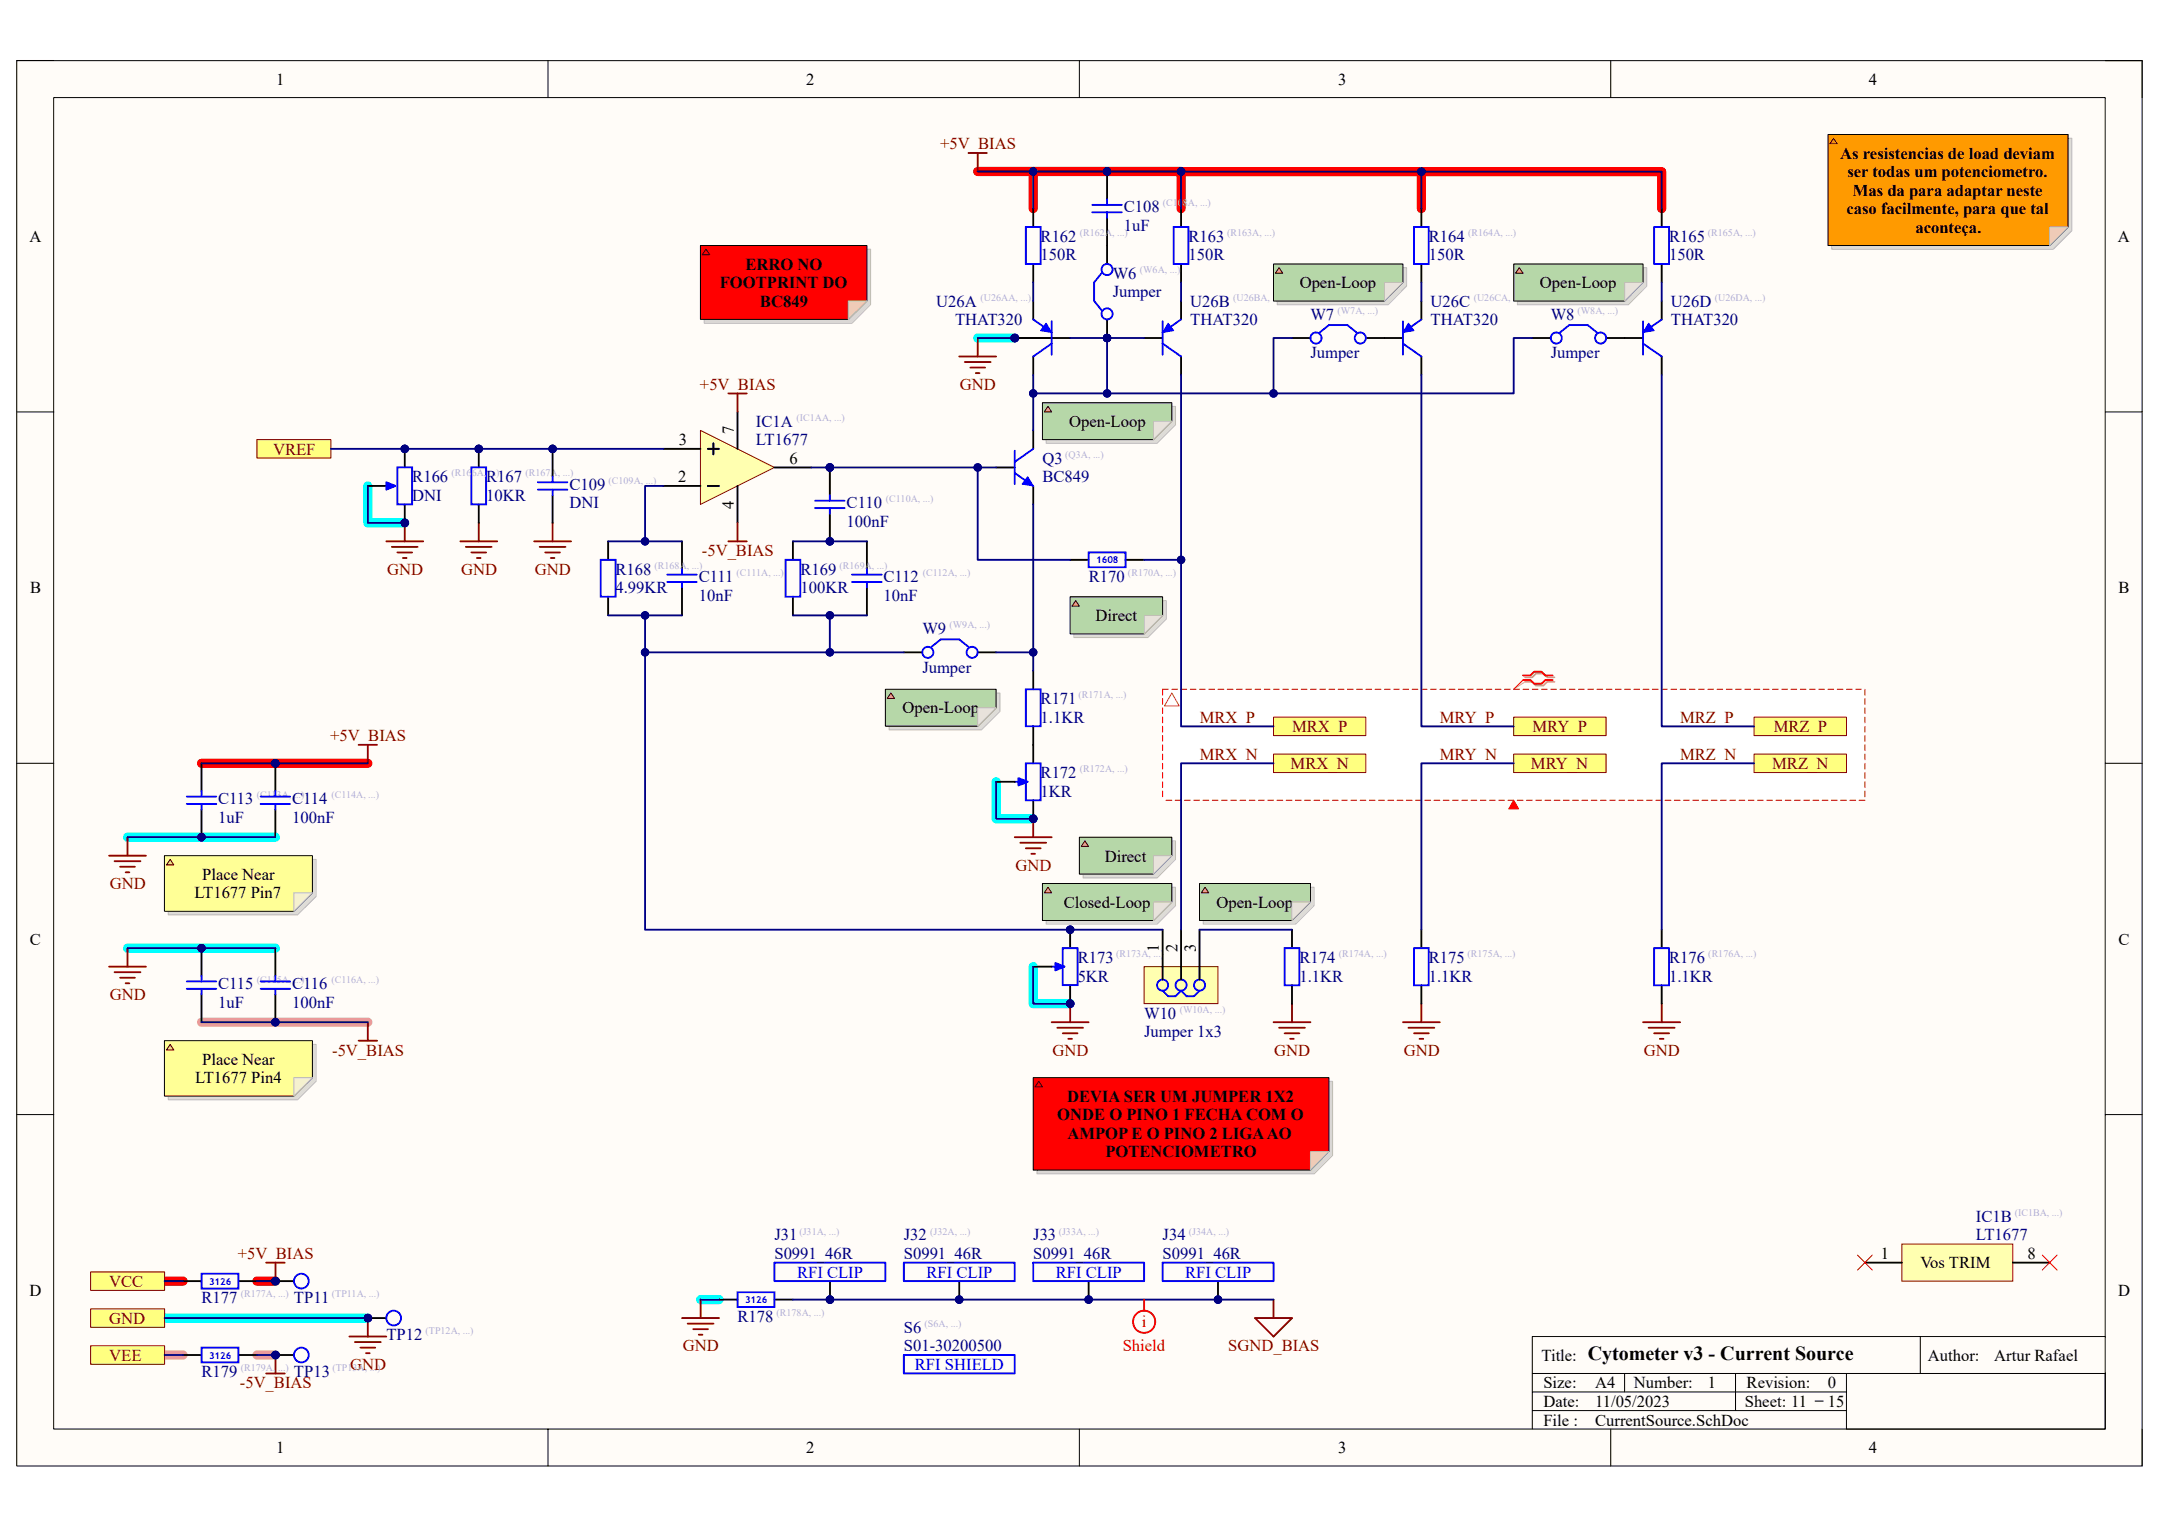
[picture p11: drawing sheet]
<svg xmlns="http://www.w3.org/2000/svg" width="297mm" height="210mm" viewBox="0 0 297 210" stroke-linecap="round" stroke-linejoin="round" font-family="sans-serif">
<defs><g id="words">
<text font-size="2.8" x="218.4" y="187">Cytometer v3 - Current Source</text>
<g font-size="2.3">
<text x="38" y="11.7">1</text>
<text x="110.9" y="11.7">2</text>
<text x="184.1" y="11.7">3</text>
<text x="257.1" y="11.7">4</text>
<text x="253.2" y="21.8">As resistencias de load deviam</text>
<text x="254" y="29.5">caso facilmente, para que tal</text>
<text x="254.2" y="24.4">ser todas um potenciometro.</text>
<text x="254.9" y="26.9">Mas da para adaptar neste</text>
<text x="4" y="33.3">A</text>
<text x="263.5" y="32">aconteça.</text>
<text x="291.4" y="33.3">A</text>
<text x="99" y="39.6">FOOTPRINT DO</text>
<text x="102.5" y="37.1">ERRO NO</text>
<text x="178.8" y="39.6">Open-Loop</text>
<text x="211.9" y="39.6">Open-Loop</text>
<text x="104.6" y="42.2">BC849</text>
<text x="101" y="59.7" transform="rotate(-90 101 59.7)">7</text>
<text x="147.1" y="58.7">Open-Loop</text>
<text x="93.4" y="61.3">3</text>
<text x="108.6" y="63.8">6</text>
<text x="93.3" y="66.3">2</text>
<text x="101" y="69.9" transform="rotate(-90 101 69.9)">4</text>
<text x="4.1" y="81.6">B</text>
<text x="291.5" y="81.6">B</text>
<text x="150.7" y="85.4">Direct</text>
<text x="124.2" y="98.1">Open-Loop</text>
<text x="152" y="118.5">Direct</text>
<text x="26.8" y="123.5">LT1677 Pin7</text>
<text x="27.8" y="121">Place Near</text>
<text x="146.4" y="124.8">Closed-Loop</text>
<text x="167.4" y="124.8">Open-Loop</text>
<text x="4.1" y="129.9">C</text>
<text x="159.4" y="130.9" transform="rotate(-90 159.4 130.9)">1</text>
<text x="162" y="130.9" transform="rotate(-90 162 130.9)">2</text>
<text x="164.5" y="130.9" transform="rotate(-90 164.5 130.9)">3</text>
<text x="291.5" y="129.9">C</text>
<text x="26.8" y="149">LT1677 Pin4</text>
<text x="27.8" y="146.4">Place Near</text>
<text x="145.5" y="154.1">ONDE O PINO 1 FECHA COM O</text>
<text x="146.8" y="151.5">DEVIA SER UM JUMPER 1X2</text>
<text x="146.9" y="156.6">AMPOP E O PINO 2 LIGA AO</text>
<text x="152.1" y="159.2">POTENCIOMETRO</text>
<text x="258.8" y="173.1">1</text>
<text x="279" y="173.1">8</text>
<text x="4.1" y="178.2">D</text>
<text x="264.2" y="174.4">Vos TRIM</text>
<text x="291.4" y="178.2">D</text>
<text x="212.1" y="187.1">Title:</text>
<text x="212.3" y="190.9">Size:</text>
<text x="219.5" y="190.9">A4</text>
<text x="224.8" y="190.9">Number:</text>
<text x="235" y="190.9">1</text>
<text x="240.3" y="190.9">Revision:</text>
<text x="251.5" y="190.9">0</text>
<text x="265.2" y="187.1">Author:</text>
<text x="274.4" y="187.1">Artur Rafael</text>
<text x="212.3" y="196">File :</text>
<text x="212.3" y="193.5">Date:</text>
<text x="219.5" y="193.5">11/05/2023</text>
<text x="219.5" y="196">CurrentSource.SchDoc</text>
<text x="240" y="193.5">Sheet: 11</text>
<text x="249.7" y="192.2">_</text>
<text x="251.5" y="193.5">15</text>
<text x="38" y="199.8">1</text>
<text x="110.9" y="199.8">2</text>
<text x="184.1" y="199.8">3</text>
<text x="257.1" y="199.8">4</text>
</g>
<g font-size="2.3" fill="#800000">
<text x="129.3" y="20.6">+5V_BIAS</text>
<text x="96.3" y="53.6">+5V_BIAS</text>
<text x="132.1" y="53.6">GND</text>
<text x="37.6" y="62.5">VREF</text>
<text x="96.6" y="76.5">-5V_BIAS</text>
<text x="53.3" y="79">GND</text>
<text x="63.4" y="79">GND</text>
<text x="73.6" y="79">GND</text>
<text x="45.4" y="101.9">+5V_BIAS</text>
<text x="165.1" y="99.4">MRX_P</text>
<text x="177.8" y="100.7">MRX_P</text>
<text x="198.1" y="99.4">MRY_P</text>
<text x="210.8" y="100.7">MRY_P</text>
<text x="231.2" y="99.4">MRZ_P</text>
<text x="244" y="100.7">MRZ_P</text>
<text x="165.1" y="104.5">MRX_N</text>
<text x="177.6" y="105.7">MRX_N</text>
<text x="198.1" y="104.5">MRY_N</text>
<text x="210.6" y="105.7">MRY_N</text>
<text x="231.2" y="104.5">MRZ_N</text>
<text x="243.8" y="105.7">MRZ_N</text>
<text x="139.7" y="119.7">GND</text>
<text x="15.1" y="122.3">GND</text>
<text x="15.1" y="137.5">GND</text>
<text x="45.7" y="145.2">-5V_BIAS</text>
<text x="144.8" y="145.2">GND</text>
<text x="175.3" y="145.2">GND</text>
<text x="193.1" y="145.2">GND</text>
<text x="226.2" y="145.2">GND</text>
<text x="32.7" y="173.1">+5V_BIAS</text>
<text x="15" y="177">VCC</text>
<text x="15" y="182">GND</text>
<text x="93.9" y="185.8">GND</text>
<text x="169" y="185.8">SGND_BIAS</text>
<text x="15" y="187.1">VEE</text>
<text x="33" y="190.9">-5V_BIAS</text>
<text x="48.2" y="188.4">GND</text>
</g>
<g font-size="2.3" fill="#000080">
<text x="154.6" y="29.2">C108</text>
<text x="143.2" y="35.8">150R</text>
<text x="143.2" y="33.3">R162</text>
<text x="154.6" y="31.7">1uF</text>
<text x="163.5" y="35.8">150R</text>
<text x="163.5" y="33.3">R163</text>
<text x="196.6" y="35.8">150R</text>
<text x="196.6" y="33.3">R164</text>
<text x="229.6" y="35.8">150R</text>
<text x="229.6" y="33.3">R165</text>
<text x="153.1" y="38.4">W6</text>
<text x="153.1" y="40.9">Jumper</text>
<text x="128.8" y="42.2">U26A</text>
<text x="131.4" y="44.7">THAT320</text>
<text x="163.8" y="42.2">U26B</text>
<text x="163.8" y="44.7">THAT320</text>
<text x="180.3" y="44">W7</text>
<text x="196.8" y="42.2">U26C</text>
<text x="196.8" y="44.7">THAT320</text>
<text x="213.4" y="44">W8</text>
<text x="229.9" y="42.2">U26D</text>
<text x="229.9" y="44.7">THAT320</text>
<text x="180.3" y="49.3">Jumper</text>
<text x="213.4" y="49.3">Jumper</text>
<text x="104" y="58.7">IC1A</text>
<text x="104" y="61.3">LT1677</text>
<text x="143.4" y="63.8">Q3</text>
<text x="56.7" y="68.9">DNI</text>
<text x="56.7" y="66.3">R166</text>
<text x="66.9" y="68.9">10KR</text>
<text x="66.9" y="66.3">R167</text>
<text x="78.3" y="69.9">DNI</text>
<text x="78.3" y="67.4">C109</text>
<text x="116.5" y="69.9">C110</text>
<text x="143.4" y="66.3">BC849</text>
<text x="116.5" y="72.4">100nF</text>
<text x="84.7" y="81.6">4.99KR</text>
<text x="84.7" y="79">R168</text>
<text x="96.1" y="82.6">10nF</text>
<text x="96.1" y="80.1">C111</text>
<text x="110.1" y="81.6">100KR</text>
<text x="110.1" y="79">R169</text>
<text x="121.6" y="82.6">10nF</text>
<text x="121.6" y="80.1">C112</text>
<text x="149.8" y="80.1">R170</text>
<text x="126.9" y="87.2">W9</text>
<text x="126.9" y="92.5">Jumper</text>
<text x="143.2" y="99.4">1.1KR</text>
<text x="143.2" y="96.8">R171</text>
<text x="143.2" y="107">R172</text>
<text x="30" y="113.1">1uF</text>
<text x="30" y="110.6">C113</text>
<text x="40.2" y="113.1">100nF</text>
<text x="40.2" y="110.6">C114</text>
<text x="143.2" y="109.6">1KR</text>
<text x="30" y="136">C115</text>
<text x="40.2" y="136">C116</text>
<text x="148.3" y="135">5KR</text>
<text x="148.3" y="132.4">R173</text>
<text x="178.8" y="135">1.1KR</text>
<text x="178.8" y="132.4">R174</text>
<text x="196.6" y="135">1.1KR</text>
<text x="196.6" y="132.4">R175</text>
<text x="229.6" y="135">1.1KR</text>
<text x="229.6" y="132.4">R176</text>
<text x="30" y="138.6">1uF</text>
<text x="40.2" y="138.6">100nF</text>
<text x="157.4" y="140.1">W10</text>
<text x="157.4" y="142.6">Jumper 1x3</text>
<text x="106.5" y="173.1">S0991_46R</text>
<text x="106.5" y="170.6">J31</text>
<text x="124.4" y="173.1">S0991_46R</text>
<text x="124.4" y="170.6">J32</text>
<text x="142.2" y="173.1">S0991_46R</text>
<text x="142.2" y="170.6">J33</text>
<text x="160" y="173.1">S0991_46R</text>
<text x="160" y="170.6">J34</text>
<text x="271.8" y="168">IC1B</text>
<text x="271.8" y="170.6">LT1677</text>
<text x="27.7" y="179.2">R177</text>
<text x="40.4" y="179.2">TP11</text>
<text x="53.2" y="184.3">TP12</text>
<text x="101.5" y="181.8">R178</text>
<text x="124.4" y="185.8">S01-30200500</text>
<text x="124.4" y="183.3">S6</text>
<text x="27.7" y="189.4">R179</text>
<text x="40.4" y="189.4">TP13</text>
</g>
<g font-size="2.3" fill="#00f">
<text x="109.7" y="175.7">RFI CLIP</text>
<text x="127.5" y="175.7">RFI CLIP</text>
<text x="145.3" y="175.7">RFI CLIP</text>
<text x="163.1" y="175.7">RFI CLIP</text>
<text x="125.9" y="188.4">RFI SHIELD</text>
</g>
<g font-size="2.3" fill="#f00">
<text x="154.5" y="185.8">Shield</text>
<text x="157.1" y="182.5">i</text>
</g>
<g font-size="1.4" fill="#b2b0d4">
<text x="160" y="28.4">(C108A, ...)</text>
<text x="148.6" y="32.4">(R162A, ...)</text>
<text x="168.8" y="32.4">(R163A, ...)</text>
<text x="202" y="32.4">(R164A, ...)</text>
<text x="235" y="32.4">(R165A, ...)</text>
<text x="134.9" y="41.4">(U26AA, ...)</text>
<text x="156.8" y="37.5">(W6A, ...)</text>
<text x="169.6" y="41.4">(U26BA, ...)</text>
<text x="202.8" y="41.4">(U26CA, ...)</text>
<text x="235.9" y="41.4">(U26DA, ...)</text>
<text x="184" y="43.1">(W7A, ...)</text>
<text x="217" y="43.1">(W8A, ...)</text>
<text x="109.6" y="57.9">(IC1AA, ...)</text>
<text x="62.1" y="65.5">(R166A,</text>
<text x="67.3" y="65.5">...)</text>
<text x="72.3" y="65.5">(R167A, ...)</text>
<text x="146.6" y="63">(Q3A, ...)</text>
<text x="83.7" y="66.5">(C109A, ...)</text>
<text x="121.9" y="69.1">(C110A, ...)</text>
<text x="90" y="78.2">(R168A, ...)</text>
<text x="101.3" y="79.2">(C111A, ...)</text>
<text x="115.5" y="78.2">(R169A, ...)</text>
<text x="127" y="79.2">(C112A, ...)</text>
<text x="155.2" y="79.2">(R170A, ...)</text>
<text x="130.6" y="86.4">(W9A, ...)</text>
<text x="148.4" y="96">(R171A, ...)</text>
<text x="148.6" y="106.2">(R172A, ...)</text>
<text x="35.3" y="109.7">(C113A, ...)</text>
<text x="45.6" y="109.7">(C114A, ...)</text>
<text x="153.6" y="131.6">(R173A, ...)</text>
<text x="184.2" y="131.6">(R174A, ...)</text>
<text x="201.9" y="131.6">(R175A, ...)</text>
<text x="235" y="131.6">(R176A, ...)</text>
<text x="35.3" y="135.2">(C115A, ...)</text>
<text x="45.6" y="135.2">(C116A, ...)</text>
<text x="162.3" y="139.3">(W10A, ...)</text>
<text x="277.2" y="167.2">(IC1BA, ...)</text>
<text x="110" y="169.8">(J31A, ...)</text>
<text x="128" y="169.8">(J32A, ...)</text>
<text x="145.7" y="169.8">(J33A, ...)</text>
<text x="163.6" y="169.8">(J34A, ...)</text>
<text x="33.1" y="178.4">(R177A, ...)</text>
<text x="45.7" y="178.4">(TP11A, ...)</text>
<text x="58.5" y="183.5">(TP12A, ...)</text>
<text x="106.8" y="181">(R178A, ...)</text>
<text x="127.2" y="182.5">(S6A, ...)</text>
<text x="33.1" y="188.6">(R179A,</text>
<text x="38.3" y="188.6">...)</text>
<text x="45.7" y="188.6">(TP13A, ...)</text>
</g>
<g font-size="1.3" fill="#00f">
<text x="150.8" y="77.5">1608</text>
<text x="28.8" y="176.6">3126</text>
<text x="102.5" y="179.2">3126</text>
<text x="28.8" y="186.8">3126</text>
</g>
</g></defs>
<path d="M2.3 8.3h292.4v193.3h-292.4z" fill="#fffcf8"/>
<path d="M2.3 8.3h292.4v193.3h-292.4z" fill="none" stroke="#000" stroke-width=".14"/>
<path d="M7.4 13.4h282.2v183.1h-282.2z" fill="#fffcf8"/>
<g fill="none" stroke="#000" stroke-width=".14">
<path d="M2.3 8.3h5.1M7.4 13.4h282.2v183.1h-282.2zM75.4 8.3v5.1M148.5 8.3v5.1M221.6 8.3v5.1M289.6 8.3h5.1v5.1M2.3 56.6h5.1M289.6 56.6h5.1M2.3 105h5.1M289.6 105h5.1M2.3 153.3h5.1M289.6 153.3h5.1"/>
<path d="M75.4 196.5v5.1M148.5 196.5v5.1M221.6 196.5v5.1M294.7 196.5v5.1"/>
</g>
<path d="M160 94.8h96.6v15.2h-96.6z" fill="#fff"/>
<path d="M134.5 46.5h5.1M50.6 66.8v5.1h5.1M17.5 115.1h20.4M137.1 107.5v5.1h5.1M17.5 130.4h20.4M142.2 132.9v5.1h5M96.4 178.7h2.5M22.6 181.3h28" fill="none" stroke="#0ff" stroke-width="1.3"/>
<path d="M134.5 23.6h28M142.2 23.6v5.1M162.5 23.6v5.1M162.5 23.6h66.1v5.1M195.6 23.6v5.1M27.7 105h22.9M22.6 176.2h2.6M35.3 176.2h2.6" fill="none" stroke="#f00" stroke-width="1.3"/>
<path d="M27.7 140.6h22.9M22.6 186.3h2.6M35.3 186.3h2.6" fill="none" stroke="#ea9a9a" stroke-width="1.3"/>
<path d="M210.8 188.9v2.5M223.5 188.9v2.5M238.8 188.9v5.1M254 194h-43.2v2.5M254 191.4h-43.2v2.6M254 188.9h35.6v7.6h-35.6zM264.2 183.8v5.1M289.6 183.8h-78.8v5.1h43.2" fill="none" stroke="#000" stroke-width=".14"/>
<path d="M132 49h5.1M132.7 49.8h3.6M133.5 50.5h2M134.3 51.3h.5M134.5 46.5v2.5" fill="none" stroke="#800000" stroke-width=".25"/>
<path d="M96.4 59.2l10.1 5.1-10.1 5.1z" fill="#ffffb0"/>
<path d="M96.4 59.2l10.1 5.1-10.1 5.1z" fill="none" stroke="#800000" stroke-width=".14"/>
<path d="M101.5 56.6v5.1M91.3 66.8h5.1M91.3 61.7h5.1M97.4 66.8h1.5M97.4 61.7h1.5M98.1 61v1.5M101.5 66.8v5.1M106.5 64.3h5.1" fill="none" stroke="#000" stroke-width=".25"/>
<path d="M97.4 66.8h1.5M97.4 61.7h1.5M98.1 61v1.5" fill="none" stroke="#00f" stroke-width=".25"/>
<path d="M100.2 54.1h2.5M101.5 54.1v2.5M100.2 74.4h2.5M101.5 71.9v2.5" fill="none" stroke="#800000" stroke-width=".25"/>
<circle cx="139.6" cy="46.5" r=".51" fill="#000080"/>
<circle cx="139.6" cy="46.5" r=".51" fill="none" stroke="#000080" stroke-width=".14"/>
<circle cx="139.6" cy="46.5" r=".51" fill="#000080"/>
<circle cx="139.6" cy="46.5" r=".51" fill="none" stroke="#000080" stroke-width=".14"/>
<path d="M142.2 41.4v2.5M142.2 49v2.6M144.7 46.5h2.5" fill="none" stroke="#000" stroke-width=".25"/>
<path d="M142.2 43.9l2.5 1.8M144.7 47.2l-2.5 1.8" fill="none" stroke="#00f" stroke-width=".25"/>
<path d="M143.9 44.5l.8 1.2-1.5-.2z" fill="#00f"/>
<path d="M143.9 44.5l.8 1.2-1.5-.2z" fill="none" stroke="#00f" stroke-width=".14"/>
<path d="M139.6 46.5h5.1" fill="none" stroke="#000" stroke-width=".25"/>
<circle cx="139.6" cy="46.5" r=".51" fill="#000080"/>
<circle cx="139.6" cy="46.5" r=".51" fill="none" stroke="#000080" stroke-width=".14"/>
<path d="M139.6 46.5h5.1" fill="none" stroke="#000" stroke-width=".25"/>
<circle cx="139.6" cy="46.5" r=".51" fill="#000080"/>
<circle cx="139.6" cy="46.5" r=".51" fill="none" stroke="#000080" stroke-width=".14"/>
<path d="M144.7 44.2v4.6" fill="none" stroke="#00f" stroke-width=".25"/>
<g fill="none" stroke="#800000" stroke-width=".25">
<path d="M53.1 74.4h5.1M53.9 75.2h3.6M54.7 76h2M55.4 76.7h.5M55.7 71.9v2.5M63.3 74.4h5.1M64.1 75.2h3.5M64.9 76h2M65.6 76.7h.5M65.9 71.9v2.5M73.5 74.4h5.1M74.2 75.2h3.6"/>
<path d="M75 76h2M75.8 76.7h.5M76 71.9v2.5"/>
</g>
<circle cx="55.7" cy="71.9" r=".51" fill="#000080"/>
<circle cx="55.7" cy="71.9" r=".51" fill="none" stroke="#000080" stroke-width=".14"/>
<path d="M139.6 115.1h5.1M140.4 115.9h3.5M141.1 116.6h2.1M141.9 117.4h.5M142.2 112.6v2.5" fill="none" stroke="#800000" stroke-width=".25"/>
<circle cx="142.2" cy="112.6" r=".51" fill="#000080"/>
<circle cx="142.2" cy="112.6" r=".51" fill="none" stroke="#000080" stroke-width=".14"/>
<path d="M35.3 60.5h10.2v2.5h-10.2z" fill="#ffff80"/>
<path d="M35.3 60.5h10.2v2.5h-10.2z" fill="none" stroke="#800000" stroke-width=".14"/>
<path d="M157.4 46.5h2.6M162.5 41.4v2.5M162.5 49v2.6" fill="none" stroke="#000" stroke-width=".25"/>
<path d="M160 47.2l2.5 1.8M160 44.2v4.6M162.5 43.9l-2.5 1.8" fill="none" stroke="#00f" stroke-width=".25"/>
<path d="M160.7 44.5l.8 1-1.5 .2z" fill="#00f"/>
<path d="M160.7 44.5l.8 1-1.5 .2z" fill="none" stroke="#00f" stroke-width=".14"/>
<path d="M190.5 46.5h2.5M195.6 41.4v2.5M195.6 49v2.6" fill="none" stroke="#000" stroke-width=".25"/>
<path d="M193 47.2l2.6 1.8M193 44.2v4.6M195.6 43.9l-2.6 1.8" fill="none" stroke="#00f" stroke-width=".25"/>
<path d="M193.8 44.5l.7 1-1.5 .2z" fill="#00f"/>
<path d="M193.8 44.5l.7 1-1.5 .2z" fill="none" stroke="#00f" stroke-width=".14"/>
<path d="M223.5 46.5h2.6M228.6 41.4v2.5M228.6 49v2.6" fill="none" stroke="#000" stroke-width=".25"/>
<path d="M226.1 47.2l2.5 1.8M226.1 44.2v4.6M228.6 43.9l-2.5 1.8" fill="none" stroke="#00f" stroke-width=".25"/>
<path d="M226.8 44.5l.8 1-1.5 .2z" fill="#00f"/>
<path d="M226.8 44.5l.8 1-1.5 .2z" fill="none" stroke="#00f" stroke-width=".14"/>
<path d="M177.8 46.5h2.5M187.9 46.5h2.6M210.8 46.5h2.6M221 46.5h2.5M124.4 89.7h2.5M134.5 89.7h2.6" fill="none" stroke="#000" stroke-width=".25"/>
<g fill="none" stroke="#00f" stroke-width=".25">
<path d="M181.6 45.7l1.2-1h2.6l1.2 1M214.6 45.7l1.3-1h2.5l1.3 1M133.2 88.9l-1.2-1h-2.6l-1.2 1"/>
<circle cx="181.1" cy="46.5" r=".76"/>
<circle cx="187.2" cy="46.5" r=".76"/>
<circle cx="214.1" cy="46.5" r=".76"/>
<circle cx="220.2" cy="46.5" r=".76"/>
<circle cx="127.7" cy="89.7" r=".76"/>
<circle cx="133.7" cy="89.7" r=".76"/>
</g>
<g fill="none" stroke="#800000" stroke-width=".25">
<path d="M133.2 21h2.6M134.5 21v2.6M177.8 138v2.6M195.6 138v2.6M228.6 138v2.6M175.2 140.6h5.1M176 141.3h3.5M176.7 142.1h2.1M177.5 142.9h.5M193 140.6h5.1M193.8 141.3h3.5M194.5 142.1h2.1"/>
<path d="M195.3 142.9h.5M226.1 140.6h5.1M226.8 141.3h3.6M227.6 142.1h2M228.4 142.9h.5"/>
</g>
<path d="M261.7 171.1h15.2v5.1h-15.2z" fill="#ffffb0"/>
<path d="M261.7 171.1h15.2v5.1h-15.2z" fill="none" stroke="#800000" stroke-width=".14"/>
<path d="M256.6 173.6h5.1M276.9 173.6h5.1" fill="none" stroke="#000" stroke-width=".25"/>
<g fill="none" stroke="#800000" stroke-width=".25">
<path d="M15 117.7h5.1M15.8 118.4h3.5M16.5 119.2h2.1M17.3 120h.5M17.5 115.1v2.6M49.3 102.4h2.6M50.6 102.4v2.6M15 132.9h5.1M15.8 133.7h3.5M16.5 134.5h2.1M17.3 135.2h.5M17.5 130.4v2.5"/>
<path d="M49.3 143.1h2.6M50.6 140.6v2.5"/>
</g>
<path d="M12.5 174.9h10.1v2.5h-10.1z" fill="#ffff80"/>
<path d="M12.5 174.9h10.1v2.5h-10.1z" fill="none" stroke="#800000" stroke-width=".14"/>
<path d="M12.5 180h10.1v2.5h-10.1z" fill="#ffff80"/>
<path d="M12.5 180h10.1v2.5h-10.1z" fill="none" stroke="#800000" stroke-width=".14"/>
<path d="M12.5 185.1h10.1v2.5h-10.1z" fill="#ffff80"/>
<path d="M12.5 185.1h10.1v2.5h-10.1z" fill="none" stroke="#800000" stroke-width=".14"/>
<path d="M36.6 173.6h2.6M37.9 173.6v2.6" fill="none" stroke="#800000" stroke-width=".25"/>
<circle cx="37.9" cy="176.2" r=".51" fill="#000080"/>
<circle cx="37.9" cy="176.2" r=".51" fill="none" stroke="#000080" stroke-width=".14"/>
<path d="M48.1 183.8h5M48.8 184.6h3.6M49.6 185.3h2M50.4 186.1h.5M50.6 181.3v2.5" fill="none" stroke="#800000" stroke-width=".25"/>
<circle cx="50.6" cy="181.3" r=".51" fill="#000080"/>
<circle cx="50.6" cy="181.3" r=".51" fill="none" stroke="#000080" stroke-width=".14"/>
<path d="M36.6 188.9h2.6M37.9 186.3v2.6" fill="none" stroke="#800000" stroke-width=".25"/>
<circle cx="37.9" cy="186.3" r=".51" fill="#000080"/>
<circle cx="37.9" cy="186.3" r=".51" fill="none" stroke="#000080" stroke-width=".14"/>
<circle cx="27.7" cy="115.1" r=".51" fill="#000080"/>
<circle cx="27.7" cy="115.1" r=".51" fill="none" stroke="#000080" stroke-width=".14"/>
<path d="M27.7 111.3v3.8" fill="none" stroke="#000" stroke-width=".25"/>
<circle cx="27.7" cy="115.1" r=".51" fill="#000080"/>
<circle cx="27.7" cy="115.1" r=".51" fill="none" stroke="#000080" stroke-width=".14"/>
<path d="M27.7 105v3.8" fill="none" stroke="#000" stroke-width=".25"/>
<path d="M25.7 110.6h4.1M25.7 109.5h4.1M27.7 108.8v.7M27.7 110.6v.7" fill="none" stroke="#00f" stroke-width=".25"/>
<circle cx="27.7" cy="130.4" r=".51" fill="#000080"/>
<circle cx="27.7" cy="130.4" r=".51" fill="none" stroke="#000080" stroke-width=".14"/>
<path d="M27.7 130.4v3.8M27.7 136.7v3.9" fill="none" stroke="#000" stroke-width=".25"/>
<circle cx="27.7" cy="130.4" r=".51" fill="#000080"/>
<circle cx="27.7" cy="130.4" r=".51" fill="none" stroke="#000080" stroke-width=".14"/>
<path d="M25.7 136h4.1M25.7 135h4.1M27.7 134.2v.8M27.7 136v.7" fill="none" stroke="#00f" stroke-width=".25"/>
<circle cx="37.9" cy="140.6" r=".51" fill="#000080"/>
<circle cx="37.9" cy="140.6" r=".51" fill="none" stroke="#000080" stroke-width=".14"/>
<path d="M37.9 136.7v3.9" fill="none" stroke="#000" stroke-width=".25"/>
<circle cx="37.9" cy="140.6" r=".51" fill="#000080"/>
<circle cx="37.9" cy="140.6" r=".51" fill="none" stroke="#000080" stroke-width=".14"/>
<path d="M37.9 130.4v3.8" fill="none" stroke="#000" stroke-width=".25"/>
<path d="M35.9 136h4M35.9 135h4M37.9 134.2v.8M37.9 136v.7" fill="none" stroke="#00f" stroke-width=".25"/>
<circle cx="37.9" cy="105" r=".51" fill="#000080"/>
<circle cx="37.9" cy="105" r=".51" fill="none" stroke="#000080" stroke-width=".14"/>
<path d="M37.9 105v3.8M37.9 111.3v3.8" fill="none" stroke="#000" stroke-width=".25"/>
<circle cx="37.9" cy="105" r=".51" fill="#000080"/>
<circle cx="37.9" cy="105" r=".51" fill="none" stroke="#000080" stroke-width=".14"/>
<path d="M35.9 110.6h4M35.9 109.5h4M37.9 108.8v.7M37.9 110.6v.7" fill="none" stroke="#00f" stroke-width=".25"/>
<circle cx="65.9" cy="61.7" r=".51" fill="#000080"/>
<circle cx="65.9" cy="61.7" r=".51" fill="none" stroke="#000080" stroke-width=".14"/>
<path d="M65.9 61.7v2.6" fill="none" stroke="#000" stroke-width=".25"/>
<circle cx="65.9" cy="61.7" r=".51" fill="#000080"/>
<circle cx="65.9" cy="61.7" r=".51" fill="none" stroke="#000080" stroke-width=".14"/>
<path d="M65.9 69.4v2.5M93.8 74.4v3.9M119.3 74.4v3.9M93.8 80.8v3.8M119.3 80.8v3.8" fill="none" stroke="#000" stroke-width=".25"/>
<path d="M64.9 64.3h2v5.1h-2zM91.8 79h4.1M93.8 78.3v.7M117.2 79h4.1M119.3 78.3v.7M91.8 80h4.1M93.8 80v.8M117.2 80h4.1M119.3 80v.8" fill="none" stroke="#00f" stroke-width=".25"/>
<circle cx="114.2" cy="74.4" r=".51" fill="#000080"/>
<circle cx="114.2" cy="74.4" r=".51" fill="none" stroke="#000080" stroke-width=".14"/>
<circle cx="114.2" cy="64.3" r=".51" fill="#000080"/>
<circle cx="114.2" cy="64.3" r=".51" fill="none" stroke="#000080" stroke-width=".14"/>
<path d="M114.2 70.6v3.8" fill="none" stroke="#000" stroke-width=".25"/>
<circle cx="114.2" cy="74.4" r=".51" fill="#000080"/>
<circle cx="114.2" cy="74.4" r=".51" fill="none" stroke="#000080" stroke-width=".14"/>
<path d="M114.2 64.3v3.8" fill="none" stroke="#000" stroke-width=".25"/>
<circle cx="114.2" cy="64.3" r=".51" fill="#000080"/>
<circle cx="114.2" cy="64.3" r=".51" fill="none" stroke="#000080" stroke-width=".14"/>
<path d="M82.7 77h2v5.1h-2zM108.1 77h2v5.1h-2zM112.1 69.9h4.1M112.1 68.9h4.1M114.2 68.1v.8M114.2 69.9v.7" fill="none" stroke="#00f" stroke-width=".25"/>
<path d="M83.7 74.4v2.6M109.1 74.4v2.6M83.7 82.1v2.5M109.1 82.1v2.5" fill="none" stroke="#000" stroke-width=".25"/>
<circle cx="152.3" cy="23.6" r=".51" fill="#000080"/>
<circle cx="152.3" cy="23.6" r=".51" fill="none" stroke="#000080" stroke-width=".14"/>
<path d="M152.3 23.6v3.8M152.3 30v3.8" fill="none" stroke="#000" stroke-width=".25"/>
<circle cx="152.3" cy="23.6" r=".51" fill="#000080"/>
<circle cx="152.3" cy="23.6" r=".51" fill="none" stroke="#000080" stroke-width=".14"/>
<path d="M141.1 31.2h2.1v5.1h-2.1zM150.3 29.2h4M150.3 28.2h4M152.3 27.4v.8M152.3 29.2v.8M161.5 31.2h2v5.1h-2zM194.5 31.2h2.1v5.1h-2.1zM227.6 31.2h2v5.1h-2zM141.1 94.8h2.1v5.1h-2.1zM176.7 130.4h2.1v5.1h-2.1zM194.5 130.4h2.1v5.1h-2.1zM227.6 130.4h2v5.1h-2z" fill="none" stroke="#00f" stroke-width=".25"/>
<g fill="none" stroke="#000" stroke-width=".25">
<path d="M142.2 28.7v2.5M142.2 36.3v2.5M162.5 28.7v2.5M162.5 36.3v2.5M195.6 28.7v2.5M195.6 36.3v2.5M228.6 28.7v2.5M228.6 36.3v2.5M142.2 92.2v2.6M142.2 99.9v2.5M177.8 127.8v2.6M177.8 135.5v2.5"/>
<path d="M195.6 127.8v2.6M195.6 135.5v2.5M228.6 127.8v2.6M228.6 135.5v2.5"/>
</g>
<circle cx="76" cy="61.7" r=".51" fill="#000080"/>
<circle cx="76" cy="61.7" r=".51" fill="none" stroke="#000080" stroke-width=".14"/>
<path d="M76 61.7v3.8M76 68.1v3.8" fill="none" stroke="#000" stroke-width=".25"/>
<circle cx="76" cy="61.7" r=".51" fill="#000080"/>
<circle cx="76" cy="61.7" r=".51" fill="none" stroke="#000080" stroke-width=".14"/>
<path d="M74 67.3h4.1M74 66.3h4.1M76 65.5v.8M76 67.3v.8" fill="none" stroke="#00f" stroke-width=".25"/>
<circle cx="152.3" cy="46.5" r=".51" fill="#000080"/>
<circle cx="152.3" cy="46.5" r=".51" fill="none" stroke="#000080" stroke-width=".14"/>
<path d="M152.3 43.9v2.6" fill="none" stroke="#000" stroke-width=".25"/>
<circle cx="152.3" cy="46.5" r=".51" fill="#000080"/>
<circle cx="152.3" cy="46.5" r=".51" fill="none" stroke="#000080" stroke-width=".14"/>
<path d="M152.3 33.8v2.5" fill="none" stroke="#000" stroke-width=".25"/>
<g fill="none" stroke="#00f" stroke-width=".25">
<path d="M151.6 37.6l-1.1 1.2v2.6l1.1 1.3"/>
<circle cx="152.3" cy="37.1" r=".76"/>
<circle cx="152.3" cy="43.2" r=".76"/>
</g>
<circle cx="55.7" cy="71.9" r=".51" fill="#000080"/>
<circle cx="55.7" cy="71.9" r=".51" fill="none" stroke="#000080" stroke-width=".14"/>
<circle cx="55.7" cy="61.7" r=".51" fill="#000080"/>
<circle cx="55.7" cy="61.7" r=".51" fill="none" stroke="#000080" stroke-width=".14"/>
<path d="M55.7 69.4v2.5" fill="none" stroke="#000" stroke-width=".25"/>
<circle cx="55.7" cy="71.9" r=".51" fill="#000080"/>
<circle cx="55.7" cy="71.9" r=".51" fill="none" stroke="#000080" stroke-width=".14"/>
<path d="M55.7 61.7v2.6" fill="none" stroke="#000" stroke-width=".25"/>
<circle cx="55.7" cy="61.7" r=".51" fill="#000080"/>
<circle cx="55.7" cy="61.7" r=".51" fill="none" stroke="#000080" stroke-width=".14"/>
<path d="M50.6 66.8h2.5" fill="none" stroke="#000" stroke-width=".25"/>
<path d="M54.7 64.3h2v5.1h-2z" fill="none" stroke="#00f" stroke-width=".25"/>
<path d="M53.1 66.3l1.3 .5-1.3 .5z" fill="#00f"/>
<path d="M53.1 66.3l1.3 .5-1.3 .5z" fill="none" stroke="#00f" stroke-width=".25"/>
<circle cx="142.2" cy="112.6" r=".51" fill="#000080"/>
<circle cx="142.2" cy="112.6" r=".51" fill="none" stroke="#000080" stroke-width=".14"/>
<path d="M142.2 110v2.6" fill="none" stroke="#000" stroke-width=".25"/>
<circle cx="142.2" cy="112.6" r=".51" fill="#000080"/>
<circle cx="142.2" cy="112.6" r=".51" fill="none" stroke="#000080" stroke-width=".14"/>
<path d="M142.2 102.4v2.6" fill="none" stroke="#000" stroke-width=".25"/>
<path d="M139.6 107.5h1.3" fill="none" stroke="#00f" stroke-width=".25"/>
<path d="M140.1 107l1.3 .5-1.3 .5z" fill="#00f"/>
<path d="M140.1 107l1.3 .5-1.3 .5zM141.1 105h2.1v5h-2.1z" fill="none" stroke="#00f" stroke-width=".25"/>
<path d="M137.1 107.5h2.5" fill="none" stroke="#000" stroke-width=".25"/>
<path d="M147.2 138v2.6M144.7 140.6h5.1M145.5 141.3h3.5M146.2 142.1h2M147 142.9h.5" fill="none" stroke="#800000" stroke-width=".25"/>
<circle cx="147.2" cy="138" r=".51" fill="#000080"/>
<circle cx="147.2" cy="138" r=".51" fill="none" stroke="#000080" stroke-width=".14"/>
<path d="M175.2 98.6h12.7v2.6h-12.7z" fill="#ffff80"/>
<path d="M175.2 98.6h12.7v2.6h-12.7z" fill="none" stroke="#800000" stroke-width=".14"/>
<path d="M175.2 103.7h12.7v2.5h-12.7z" fill="#ffff80"/>
<path d="M175.2 103.7h12.7v2.5h-12.7z" fill="none" stroke="#800000" stroke-width=".14"/>
<path d="M208.3 98.6h12.7v2.6h-12.7z" fill="#ffff80"/>
<path d="M208.3 98.6h12.7v2.6h-12.7z" fill="none" stroke="#800000" stroke-width=".14"/>
<path d="M208.3 103.7h12.7v2.5h-12.7z" fill="#ffff80"/>
<path d="M208.3 103.7h12.7v2.5h-12.7z" fill="none" stroke="#800000" stroke-width=".14"/>
<path d="M241.3 98.6h12.7v2.6h-12.7z" fill="#ffff80"/>
<path d="M241.3 98.6h12.7v2.6h-12.7z" fill="none" stroke="#800000" stroke-width=".14"/>
<path d="M241.3 103.7h12.7v2.5h-12.7z" fill="#ffff80"/>
<path d="M241.3 103.7h12.7v2.5h-12.7z" fill="none" stroke="#800000" stroke-width=".14"/>
<g fill="none" stroke="#f00" stroke-width=".14">
<path d="M160 96.1v.8M160 97.3v.8M160 98.6v.8M160 99.9v.8M160.7 94.8h-.7v.8M161.2 94.8h.8M162.5 94.8h.8M163.8 94.8h.7M165 94.8h.8M166.3 94.8h.8M167.6 94.8h.8M168.8 94.8h.8"/>
<path d="M170.1 94.8h.8M171.4 94.8h.8M172.7 94.8h.8M173.9 94.8h.8M175.2 94.8h.8M176.5 94.8h.8M177.8 94.8h.7M179 94.8h.8M180.3 94.8h.8M181.6 94.8h.8M182.8 94.8h.8M184.1 94.8h.8"/>
<path d="M185.4 94.8h.8M186.6 94.8h.8M187.9 94.8h.8M189.2 94.8h.8M190.5 94.8h.8M191.7 94.8h.8M193 94.8h.8M194.3 94.8h.8M195.6 94.8h.7M196.8 94.8h.8M198.1 94.8h.8M199.4 94.8h.8"/>
<path d="M200.6 94.8h.8M201.9 94.8h.8M203.2 94.8h.8M204.4 94.8h.8M205.7 94.8h.8M207 94.8h.8M209.5 94.8h.8M209.5 93.5l-1.2 1.3h.8M210.8 94.8h.8M212.1 94.8h.8M213.4 94.8h.7M214.6 94.8h.8"/>
<path d="M215.9 94.8h.8M217.2 94.8h.7M218.4 94.8h.8M219.7 94.8h.8M221 94.8h.8M222.2 94.8h.9M223.5 94.8h.8M224.8 94.8h.8M226.1 94.8h.8M227.3 94.8h.8M228.6 94.8h.8M229.9 94.8h.8"/>
<path d="M231.2 94.8h.7M232.4 94.8h.8M233.7 94.8h.8M235 94.8h.8M236.2 94.8h.8M237.5 94.8h.8M238.8 94.8h.8M240 94.8h.9M241.3 94.8h.8M242.6 94.8h.8M243.9 94.8h.8M245.1 94.8h.8"/>
<path d="M246.4 94.8h.8M247.7 94.8h.8M249 94.8h.7M250.2 94.8h.8M251.5 94.8h.8M252.8 94.8h.8M254 94.8h.8M255.3 94.8h.8M256.6 94.8v.8M256.6 96.1v.8M256.6 97.3v.8M256.6 98.6v.8"/>
<path d="M256.6 99.9v.8M160 101.1v.8M160 102.4v.8M160 103.7v.8M160 105v.7M160 106.2v.8M160 107.5v.8M160 108.8v.8M160.4 110h.8M161.7 110h.8M163 110h.8M164.2 110h.8"/>
<path d="M165.5 110h.8M166.8 110h.8M168.1 110h.7M169.3 110h.8M170.6 110h.8M171.9 110h.8M173.1 110h.8M174.4 110h.8M175.7 110h.8M177 110h.8M178.2 110h.8M179.5 110h.8"/>
<path d="M180.8 110h.8M182.1 110h.7M183.3 110h.8M184.6 110h.8M185.9 110h.7M187.1 110h.8M188.4 110h.8M189.7 110h.8M190.9 110h.8M192.2 110h.8M193.5 110h.8M194.8 110h.8"/>
<path d="M196 110h.8M197.3 110h.8M198.6 110h.8M199.9 110h.7M201.1 110h.8M202.4 110h.8M203.7 110h.7M204.9 110h.8M206.2 110h.8M207.5 110h.8M208.7 110h.8M210 110h.8"/>
<path d="M211.3 110h.8M212.6 110h.8M213.8 110h.8M215.1 110h.8M216.4 110h.8M217.6 110h.8M218.9 110h.8M220.2 110h.8M221.5 110h.7M222.7 110h.8M224 110h.8M225.3 110h.8"/>
<path d="M226.5 110h.8M227.8 110h.8M229.1 110h.8M230.4 110h.8M231.6 110h.8M232.9 110h.8M234.2 110h.8M235.4 110h.8M236.7 110h.8M238 110h.8M239.3 110h.7M240.5 110h.8"/>
<path d="M241.8 110h.8M243.1 110h.8M244.3 110h.8M245.6 110h.8M246.9 110h.8M248.2 110h.8M249.4 110h.8M250.7 110h.8M252 110h.8M253.2 110h.8M254.5 110h.8M255.8 110h.8"/>
<path d="M256.6 101.2v.7M256.6 102.4v.8M256.6 103.7v.8M256.6 105v.7M256.6 106.2v.8M256.6 107.5v.8M256.6 108.8v.8"/>
</g>
<path d="M161.2 95.3l1 1.8h-2z" fill="none" stroke="#f33" stroke-width=".14"/>
<path d="M209.8 93.1h1l.5-.5h1l.5 .5h1.1M209.8 93.8h1l.5 .5h1l.5-.5h1.1" fill="none" stroke="#d0a19e" stroke-width=".25"/>
<path d="M209.8 93.8l-1.5 1" fill="none" stroke="#d0a19e" stroke-width=".14"/>
<path d="M209.5 92.9h1.1l.5-.5h1l.5 .5h1M209.5 93.5h1.1l.5 .5h1l.5-.5h1" fill="none" stroke="#f00" stroke-width=".25"/>
<circle cx="147.2" cy="138" r=".51" fill="#000080"/>
<circle cx="147.2" cy="138" r=".51" fill="none" stroke="#000080" stroke-width=".14"/>
<circle cx="147.2" cy="127.8" r=".51" fill="#000080"/>
<circle cx="147.2" cy="127.8" r=".51" fill="none" stroke="#000080" stroke-width=".14"/>
<path d="M147.2 135.5v2.5" fill="none" stroke="#000" stroke-width=".25"/>
<circle cx="147.2" cy="138" r=".51" fill="#000080"/>
<circle cx="147.2" cy="138" r=".51" fill="none" stroke="#000080" stroke-width=".14"/>
<path d="M147.2 127.8v2.6" fill="none" stroke="#000" stroke-width=".25"/>
<circle cx="147.2" cy="127.8" r=".51" fill="#000080"/>
<circle cx="147.2" cy="127.8" r=".51" fill="none" stroke="#000080" stroke-width=".14"/>
<path d="M144.7 132.9h1.3" fill="none" stroke="#00f" stroke-width=".25"/>
<path d="M145.2 132.4l1.3 .5-1.3 .5z" fill="#00f"/>
<path d="M145.2 132.4l1.3 .5-1.3 .5zM146.2 130.4h2v5.1h-2z" fill="none" stroke="#00f" stroke-width=".25"/>
<path d="M142.2 132.9h2.5" fill="none" stroke="#000" stroke-width=".25"/>
<path d="M157.4 132.9h10.2v5.1h-10.2z" fill="#ffffb0"/>
<path d="M157.4 132.9h10.2v5.1h-10.2z" fill="none" stroke="#800000" stroke-width=".14"/>
<g fill="none" stroke="#00f" stroke-width=".25">
<path d="M160 136.2l.7 .8h1l.8-.8 .8 .8h1l.7-.8M27.7 175.2h5.1v2h-5.1zM27.7 185.3h5.1v2h-5.1z"/>
<circle cx="160" cy="135.5" r=".76"/>
<circle cx="162.5" cy="135.5" r=".76"/>
<circle cx="165" cy="135.5" r=".76"/>
</g>
<path d="M160 127.8v6.9M162.5 127.8v6.9M165 127.8v6.9M25.2 176.2h2.5M32.8 176.2h2.5M25.2 186.3h2.5M32.8 186.3h2.5" fill="none" stroke="#000" stroke-width=".25"/>
<circle cx="114.2" cy="178.7" r=".51" fill="#000080"/>
<circle cx="114.2" cy="178.7" r=".51" fill="none" stroke="#000080" stroke-width=".14"/>
<path d="M114.2 176.2v2.5" fill="none" stroke="#000" stroke-width=".25"/>
<circle cx="114.2" cy="178.7" r=".51" fill="#000080"/>
<circle cx="114.2" cy="178.7" r=".51" fill="none" stroke="#000080" stroke-width=".14"/>
<path d="M106.5 173.6h15.3v2.6h-15.3z" fill="none" stroke="#00f" stroke-width=".25"/>
<circle cx="132" cy="178.7" r=".51" fill="#000080"/>
<circle cx="132" cy="178.7" r=".51" fill="none" stroke="#000080" stroke-width=".14"/>
<path d="M132 176.2v2.5" fill="none" stroke="#000" stroke-width=".25"/>
<circle cx="132" cy="178.7" r=".51" fill="#000080"/>
<circle cx="132" cy="178.7" r=".51" fill="none" stroke="#000080" stroke-width=".14"/>
<path d="M124.4 173.6h15.2v2.6h-15.2z" fill="none" stroke="#00f" stroke-width=".25"/>
<circle cx="149.8" cy="178.7" r=".51" fill="#000080"/>
<circle cx="149.8" cy="178.7" r=".51" fill="none" stroke="#000080" stroke-width=".14"/>
<path d="M149.8 176.2v2.5" fill="none" stroke="#000" stroke-width=".25"/>
<circle cx="149.8" cy="178.7" r=".51" fill="#000080"/>
<circle cx="149.8" cy="178.7" r=".51" fill="none" stroke="#000080" stroke-width=".14"/>
<path d="M142.2 173.6h15.2v2.6h-15.2z" fill="none" stroke="#00f" stroke-width=".25"/>
<circle cx="167.6" cy="178.7" r=".51" fill="#000080"/>
<circle cx="167.6" cy="178.7" r=".51" fill="none" stroke="#000080" stroke-width=".14"/>
<path d="M167.6 176.2v2.5" fill="none" stroke="#000" stroke-width=".25"/>
<circle cx="167.6" cy="178.7" r=".51" fill="#000080"/>
<circle cx="167.6" cy="178.7" r=".51" fill="none" stroke="#000080" stroke-width=".14"/>
<path d="M160 173.6h15.2v2.6h-15.2zM124.4 186.3h15.2v2.6h-15.2z" fill="none" stroke="#00f" stroke-width=".25"/>
<path d="M175.2 178.7v2.6M172.7 181.3h5.1l-2.6 2.5z" fill="none" stroke="#800000" stroke-width=".25"/>
<path d="M208.3 110l.6 1.2h-1.3z" fill="#f00"/>
<path d="M208.3 110l.6 1.2h-1.3zM255.6 172.6l2 2M257.6 172.6l-2 2M281 172.6l2 2M283 172.6l-2 2" fill="none" stroke="#f00" stroke-width=".14"/>
<path d="M96.4 178.7v2.6M93.8 181.3h5.1M94.6 182h3.6M95.4 182.8h2M96.1 183.5h.5" fill="none" stroke="#800000" stroke-width=".25"/>
<path d="M142.2 59.2v2.5M137.1 64.3h2.5M142.2 66.8v2.6" fill="none" stroke="#000" stroke-width=".25"/>
<path d="M139.6 65l2.6 1.8M139.6 62v4.6M142.2 61.7l-2.6 1.8" fill="none" stroke="#00f" stroke-width=".25"/>
<path d="M141.4 65.6l.8 1.2-1.6-.2z" fill="#00f"/>
<path d="M141.4 65.6l.8 1.2-1.6-.2z" fill="none" stroke="#00f" stroke-width=".14"/>
<path d="M147.2 77h2.6M154.9 77h2.5M98.9 178.7h2.6M106.5 178.7h2.6" fill="none" stroke="#000" stroke-width=".25"/>
<path d="M149.8 76h5.1v2h-5.1zM101.5 177.7h5v2h-5z" fill="none" stroke="#00f" stroke-width=".25"/>
<circle cx="50.6" cy="181.3" r=".51" fill="#000080"/>
<circle cx="50.6" cy="181.3" r=".51" fill="none" stroke="#000080" stroke-width=".14"/>
<path d="M50.6 181.3h2.5" fill="none" stroke="#000" stroke-width=".25"/>
<circle cx="50.6" cy="181.3" r=".51" fill="#000080"/>
<circle cx="50.6" cy="181.3" r=".51" fill="none" stroke="#000080" stroke-width=".14"/>
<circle cx="54.2" cy="181.2" r="1.02" fill="none" stroke="#00f" stroke-width=".25"/>
<path d="M134.5 46.5h5.1" fill="none" stroke="#000080" stroke-width=".25"/>
<circle cx="139.6" cy="46.5" r=".51" fill="#000080"/>
<circle cx="139.6" cy="46.5" r=".51" fill="none" stroke="#000080" stroke-width=".14"/>
<path d="M45.5 61.7h45.8" fill="none" stroke="#000080" stroke-width=".25"/>
<circle cx="76" cy="61.7" r=".51" fill="#000080"/>
<circle cx="76" cy="61.7" r=".51" fill="none" stroke="#000080" stroke-width=".14"/>
<circle cx="65.9" cy="61.7" r=".51" fill="#000080"/>
<circle cx="65.9" cy="61.7" r=".51" fill="none" stroke="#000080" stroke-width=".14"/>
<circle cx="55.7" cy="61.7" r=".51" fill="#000080"/>
<circle cx="55.7" cy="61.7" r=".51" fill="none" stroke="#000080" stroke-width=".14"/>
<path d="M109.1 74.4h10.2" fill="none" stroke="#000080" stroke-width=".25"/>
<circle cx="114.2" cy="74.4" r=".51" fill="#000080"/>
<circle cx="114.2" cy="74.4" r=".51" fill="none" stroke="#000080" stroke-width=".14"/>
<path d="M114.2 64.3h20.3v12.7h12.7" fill="none" stroke="#000080" stroke-width=".25"/>
<circle cx="114.2" cy="64.3" r=".51" fill="#000080"/>
<circle cx="114.2" cy="64.3" r=".51" fill="none" stroke="#000080" stroke-width=".14"/>
<circle cx="134.5" cy="64.3" r=".51" fill="#000080"/>
<circle cx="134.5" cy="64.3" r=".51" fill="none" stroke="#000080" stroke-width=".14"/>
<path d="M137.1 89.7h5.1" fill="none" stroke="#000080" stroke-width=".25"/>
<circle cx="142.2" cy="89.7" r=".51" fill="#000080"/>
<circle cx="142.2" cy="89.7" r=".51" fill="none" stroke="#000080" stroke-width=".14"/>
<path d="M147.2 46.5h5.1" fill="none" stroke="#000080" stroke-width=".25"/>
<circle cx="152.3" cy="46.5" r=".51" fill="#000080"/>
<circle cx="152.3" cy="46.5" r=".51" fill="none" stroke="#000080" stroke-width=".14"/>
<path d="M88.7 84.6v5.1M208.3 105h-12.7v22.8" fill="none" stroke="#000080" stroke-width=".25"/>
<circle cx="88.7" cy="84.6" r=".51" fill="#000080"/>
<circle cx="88.7" cy="84.6" r=".51" fill="none" stroke="#000080" stroke-width=".14"/>
<circle cx="88.7" cy="89.7" r=".51" fill="#000080"/>
<circle cx="88.7" cy="89.7" r=".51" fill="none" stroke="#000080" stroke-width=".14"/>
<path d="M114.2 84.6v5.1" fill="none" stroke="#000080" stroke-width=".25"/>
<circle cx="114.2" cy="84.6" r=".51" fill="#000080"/>
<circle cx="114.2" cy="84.6" r=".51" fill="none" stroke="#000080" stroke-width=".14"/>
<circle cx="114.2" cy="89.7" r=".51" fill="#000080"/>
<circle cx="114.2" cy="89.7" r=".51" fill="none" stroke="#000080" stroke-width=".14"/>
<path d="M152.3 46.5h5.1M195.6 51.6v48.3h12.7" fill="none" stroke="#000080" stroke-width=".25"/>
<circle cx="152.3" cy="46.5" r=".51" fill="#000080"/>
<circle cx="152.3" cy="46.5" r=".51" fill="none" stroke="#000080" stroke-width=".14"/>
<path d="M22.6 181.3h28" fill="none" stroke="#000080" stroke-width=".25"/>
<circle cx="50.6" cy="181.3" r=".51" fill="#000080"/>
<circle cx="50.6" cy="181.3" r=".51" fill="none" stroke="#000080" stroke-width=".14"/>
<path d="M152.3 46.5v7.6h-10.1" fill="none" stroke="#000080" stroke-width=".25"/>
<circle cx="142.2" cy="54.1" r=".51" fill="#000080"/>
<circle cx="142.2" cy="54.1" r=".51" fill="none" stroke="#000080" stroke-width=".14"/>
<circle cx="152.3" cy="54.1" r=".51" fill="#000080"/>
<circle cx="152.3" cy="54.1" r=".51" fill="none" stroke="#000080" stroke-width=".14"/>
<circle cx="152.3" cy="46.5" r=".51" fill="#000080"/>
<circle cx="152.3" cy="46.5" r=".51" fill="none" stroke="#000080" stroke-width=".14"/>
<path d="M177.8 46.5h-2.6v7.6" fill="none" stroke="#000080" stroke-width=".25"/>
<circle cx="175.2" cy="54.1" r=".51" fill="#000080"/>
<circle cx="175.2" cy="54.1" r=".51" fill="none" stroke="#000080" stroke-width=".14"/>
<path d="M142.2 51.6v7.6" fill="none" stroke="#000080" stroke-width=".25"/>
<circle cx="142.2" cy="54.1" r=".51" fill="#000080"/>
<circle cx="142.2" cy="54.1" r=".51" fill="none" stroke="#000080" stroke-width=".14"/>
<path d="M210.8 46.5h-2.5v7.6h-56M228.6 51.6v48.3h12.7M241.3 105h-12.7v22.8" fill="none" stroke="#000080" stroke-width=".25"/>
<circle cx="152.3" cy="54.1" r=".51" fill="#000080"/>
<circle cx="152.3" cy="54.1" r=".51" fill="none" stroke="#000080" stroke-width=".14"/>
<circle cx="175.2" cy="54.1" r=".51" fill="#000080"/>
<circle cx="175.2" cy="54.1" r=".51" fill="none" stroke="#000080" stroke-width=".14"/>
<path d="M27.7 105h22.9" fill="none" stroke="#000080" stroke-width=".25"/>
<circle cx="37.9" cy="105" r=".51" fill="#000080"/>
<circle cx="37.9" cy="105" r=".51" fill="none" stroke="#000080" stroke-width=".14"/>
<path d="M17.5 115.1h20.4" fill="none" stroke="#000080" stroke-width=".25"/>
<circle cx="27.7" cy="115.1" r=".51" fill="#000080"/>
<circle cx="27.7" cy="115.1" r=".51" fill="none" stroke="#000080" stroke-width=".14"/>
<path d="M83.7 84.6h10.1" fill="none" stroke="#000080" stroke-width=".25"/>
<circle cx="88.7" cy="84.6" r=".51" fill="#000080"/>
<circle cx="88.7" cy="84.6" r=".51" fill="none" stroke="#000080" stroke-width=".14"/>
<path d="M83.7 74.4h10.1" fill="none" stroke="#000080" stroke-width=".25"/>
<circle cx="88.7" cy="74.4" r=".51" fill="#000080"/>
<circle cx="88.7" cy="74.4" r=".51" fill="none" stroke="#000080" stroke-width=".14"/>
<path d="M137.1 107.5v5.1h5.1" fill="none" stroke="#000080" stroke-width=".25"/>
<circle cx="142.2" cy="112.6" r=".51" fill="#000080"/>
<circle cx="142.2" cy="112.6" r=".51" fill="none" stroke="#000080" stroke-width=".14"/>
<path d="M50.6 66.8v5.1h5.1" fill="none" stroke="#000080" stroke-width=".25"/>
<circle cx="55.7" cy="71.9" r=".51" fill="#000080"/>
<circle cx="55.7" cy="71.9" r=".51" fill="none" stroke="#000080" stroke-width=".14"/>
<path d="M142.2 132.9v5.1h5M165 127.8h12.8" fill="none" stroke="#000080" stroke-width=".25"/>
<circle cx="147.2" cy="138" r=".51" fill="#000080"/>
<circle cx="147.2" cy="138" r=".51" fill="none" stroke="#000080" stroke-width=".14"/>
<path d="M157.4 77h5.1M175.2 105h-12.7v22.8" fill="none" stroke="#000080" stroke-width=".25"/>
<circle cx="162.5" cy="77" r=".51" fill="#000080"/>
<circle cx="162.5" cy="77" r=".51" fill="none" stroke="#000080" stroke-width=".14"/>
<path d="M22.6 176.2h2.6M35.3 176.2h2.6M22.6 186.3h2.6" fill="none" stroke="#000080" stroke-width=".25"/>
<circle cx="37.9" cy="176.2" r=".51" fill="#000080"/>
<circle cx="37.9" cy="176.2" r=".51" fill="none" stroke="#000080" stroke-width=".14"/>
<path d="M35.3 186.3h2.6" fill="none" stroke="#000080" stroke-width=".25"/>
<circle cx="37.9" cy="186.3" r=".51" fill="#000080"/>
<circle cx="37.9" cy="186.3" r=".51" fill="none" stroke="#000080" stroke-width=".14"/>
<path d="M17.5 130.4h20.4" fill="none" stroke="#000080" stroke-width=".25"/>
<circle cx="27.7" cy="130.4" r=".51" fill="#000080"/>
<circle cx="27.7" cy="130.4" r=".51" fill="none" stroke="#000080" stroke-width=".14"/>
<path d="M27.7 140.6h22.9" fill="none" stroke="#000080" stroke-width=".25"/>
<circle cx="37.9" cy="140.6" r=".51" fill="#000080"/>
<circle cx="37.9" cy="140.6" r=".51" fill="none" stroke="#000080" stroke-width=".14"/>
<path d="M114.2 178.7h61" fill="none" stroke="#000080" stroke-width=".25"/>
<circle cx="114.2" cy="178.7" r=".51" fill="#000080"/>
<circle cx="114.2" cy="178.7" r=".51" fill="none" stroke="#000080" stroke-width=".14"/>
<circle cx="132" cy="178.7" r=".51" fill="#000080"/>
<circle cx="132" cy="178.7" r=".51" fill="none" stroke="#000080" stroke-width=".14"/>
<circle cx="149.8" cy="178.7" r=".51" fill="#000080"/>
<circle cx="149.8" cy="178.7" r=".51" fill="none" stroke="#000080" stroke-width=".14"/>
<circle cx="167.6" cy="178.7" r=".51" fill="#000080"/>
<circle cx="167.6" cy="178.7" r=".51" fill="none" stroke="#000080" stroke-width=".14"/>
<path d="M111.6 64.3h2.6" fill="none" stroke="#000080" stroke-width=".25"/>
<circle cx="114.2" cy="64.3" r=".51" fill="#000080"/>
<circle cx="114.2" cy="64.3" r=".51" fill="none" stroke="#000080" stroke-width=".14"/>
<path d="M124.4 89.7h-35.7v38.1h71.3" fill="none" stroke="#000080" stroke-width=".25"/>
<circle cx="114.2" cy="89.7" r=".51" fill="#000080"/>
<circle cx="114.2" cy="89.7" r=".51" fill="none" stroke="#000080" stroke-width=".14"/>
<circle cx="88.7" cy="89.7" r=".51" fill="#000080"/>
<circle cx="88.7" cy="89.7" r=".51" fill="none" stroke="#000080" stroke-width=".14"/>
<circle cx="147.2" cy="127.8" r=".51" fill="#000080"/>
<circle cx="147.2" cy="127.8" r=".51" fill="none" stroke="#000080" stroke-width=".14"/>
<path d="M109.1 84.6h10.2" fill="none" stroke="#000080" stroke-width=".25"/>
<circle cx="114.2" cy="84.6" r=".51" fill="#000080"/>
<circle cx="114.2" cy="84.6" r=".51" fill="none" stroke="#000080" stroke-width=".14"/>
<path d="M91.3 66.8h-2.6v7.6" fill="none" stroke="#000080" stroke-width=".25"/>
<circle cx="88.7" cy="74.4" r=".51" fill="#000080"/>
<circle cx="88.7" cy="74.4" r=".51" fill="none" stroke="#000080" stroke-width=".14"/>
<path d="M109.1 178.7h5.1" fill="none" stroke="#000080" stroke-width=".25"/>
<circle cx="114.2" cy="178.7" r=".51" fill="#000080"/>
<circle cx="114.2" cy="178.7" r=".51" fill="none" stroke="#000080" stroke-width=".14"/>
<path d="M134.5 64.3h2.6M96.4 178.7h2.5" fill="none" stroke="#000080" stroke-width=".25"/>
<circle cx="134.5" cy="64.3" r=".51" fill="#000080"/>
<circle cx="134.5" cy="64.3" r=".51" fill="none" stroke="#000080" stroke-width=".14"/>
<path d="M142.2 69.4v22.8" fill="none" stroke="#000080" stroke-width=".25"/>
<circle cx="142.2" cy="89.7" r=".51" fill="#000080"/>
<circle cx="142.2" cy="89.7" r=".51" fill="none" stroke="#000080" stroke-width=".14"/>
<path d="M162.5 51.6v48.3h12.7" fill="none" stroke="#000080" stroke-width=".25"/>
<circle cx="162.5" cy="77" r=".51" fill="#000080"/>
<circle cx="162.5" cy="77" r=".51" fill="none" stroke="#000080" stroke-width=".14"/>
<path d="M195.6 23.6v5.1" fill="none" stroke="#000080" stroke-width=".25"/>
<circle cx="195.6" cy="23.6" r=".51" fill="#000080"/>
<circle cx="195.6" cy="23.6" r=".51" fill="none" stroke="#000080" stroke-width=".14"/>
<path d="M142.2 38.8v2.6M162.5 38.8v2.6M162.5 23.6h66.1v5.1M195.6 38.8v2.6M228.6 38.8v2.6" fill="none" stroke="#000080" stroke-width=".25"/>
<circle cx="195.6" cy="23.6" r=".51" fill="#000080"/>
<circle cx="195.6" cy="23.6" r=".51" fill="none" stroke="#000080" stroke-width=".14"/>
<circle cx="162.5" cy="23.6" r=".51" fill="#000080"/>
<circle cx="162.5" cy="23.6" r=".51" fill="none" stroke="#000080" stroke-width=".14"/>
<path d="M134.5 23.6h28" fill="none" stroke="#000080" stroke-width=".25"/>
<circle cx="142.2" cy="23.6" r=".51" fill="#000080"/>
<circle cx="142.2" cy="23.6" r=".51" fill="none" stroke="#000080" stroke-width=".14"/>
<circle cx="152.3" cy="23.6" r=".51" fill="#000080"/>
<circle cx="152.3" cy="23.6" r=".51" fill="none" stroke="#000080" stroke-width=".14"/>
<circle cx="162.5" cy="23.6" r=".51" fill="#000080"/>
<circle cx="162.5" cy="23.6" r=".51" fill="none" stroke="#000080" stroke-width=".14"/>
<path d="M142.2 23.6v5.1" fill="none" stroke="#000080" stroke-width=".25"/>
<circle cx="142.2" cy="23.6" r=".51" fill="#000080"/>
<circle cx="142.2" cy="23.6" r=".51" fill="none" stroke="#000080" stroke-width=".14"/>
<path d="M162.5 23.6v5.1" fill="none" stroke="#000080" stroke-width=".25"/>
<circle cx="162.5" cy="23.6" r=".51" fill="#000080"/>
<circle cx="162.5" cy="23.6" r=".51" fill="none" stroke="#000080" stroke-width=".14"/>
<circle cx="37.9" cy="176.2" r=".51" fill="#000080"/>
<circle cx="37.9" cy="176.2" r=".51" fill="none" stroke="#000080" stroke-width=".14"/>
<path d="M37.9 176.2h2.5" fill="none" stroke="#000" stroke-width=".25"/>
<circle cx="37.9" cy="176.2" r=".51" fill="#000080"/>
<circle cx="37.9" cy="176.2" r=".51" fill="none" stroke="#000080" stroke-width=".14"/>
<circle cx="41.5" cy="176.2" r="1.01" fill="none" stroke="#00f" stroke-width=".25"/>
<circle cx="37.9" cy="186.3" r=".51" fill="#000080"/>
<circle cx="37.9" cy="186.3" r=".51" fill="none" stroke="#000080" stroke-width=".14"/>
<path d="M37.9 186.3h2.5" fill="none" stroke="#000" stroke-width=".25"/>
<circle cx="37.9" cy="186.3" r=".51" fill="#000080"/>
<circle cx="37.9" cy="186.3" r=".51" fill="none" stroke="#000080" stroke-width=".14"/>
<circle cx="41.5" cy="186.3" r="1.02" fill="none" stroke="#00f" stroke-width=".25"/>
<g fill="none" stroke="#f00" stroke-width=".25">
<path d="M157.4 178.7v1.5"/>
<circle cx="157.4" cy="181.8" r="1.53"/>
</g>
<path d="M143.9 122h17.8v2.5l-2.5 2.6h-15.3z" fill-rule="evenodd" fill="#dedcd7"/>
<path d="M143.9 122h17.8v2.5l-2.5 2.6h-15.3z" fill="none" stroke="#bfbdba" stroke-width=".14"/>
<path d="M143.4 121.5h17.8v2.5l-2.5 2.6h-15.3z" fill-rule="evenodd" fill="#b6d7a8"/>
<path d="M143.4 121.5h17.8v2.5l-2.5 2.6h-15.3z" fill="none" stroke="#000" stroke-width=".14"/>
<path d="M158.7 124h2.5l-2.5 2.6z" fill="#e3e8db"/>
<path d="M158.7 124h2.5l-2.5 2.6z" fill="none" stroke="#bfbdba" stroke-width=".14"/>
<path d="M144.2 122l.5 .8h-1z" fill="#f0ac86"/>
<path d="M144.2 122l.5 .8h-1z" fill="none" stroke="#300" stroke-width=".14"/>
<path d="M147.7 82.6h12.8v2.5l-2.6 2.6h-10.2z" fill-rule="evenodd" fill="#dedcd7"/>
<path d="M147.7 82.6h12.8v2.5l-2.6 2.6h-10.2z" fill="none" stroke="#bfbdba" stroke-width=".14"/>
<path d="M147.2 82.1h12.8v2.5l-2.6 2.6h-10.2z" fill-rule="evenodd" fill="#b6d7a8"/>
<path d="M147.2 82.1h12.8v2.5l-2.6 2.6h-10.2z" fill="none" stroke="#000" stroke-width=".14"/>
<path d="M157.4 84.6h2.6l-2.6 2.6z" fill="#e3e8db"/>
<path d="M157.4 84.6h2.6l-2.6 2.6z" fill="none" stroke="#bfbdba" stroke-width=".14"/>
<path d="M148 82.6l.5 .8h-1z" fill="#f0ac86"/>
<path d="M148 82.6l.5 .8h-1z" fill="none" stroke="#300" stroke-width=".14"/>
<path d="M175.7 36.8h17.8v2.5l-2.5 2.6h-15.3z" fill-rule="evenodd" fill="#dedcd7"/>
<path d="M175.7 36.8h17.8v2.5l-2.5 2.6h-15.3z" fill="none" stroke="#bfbdba" stroke-width=".14"/>
<path d="M175.2 36.3h17.8v2.5l-2.5 2.6h-15.3z" fill-rule="evenodd" fill="#b6d7a8"/>
<path d="M175.2 36.3h17.8v2.5l-2.5 2.6h-15.3z" fill="none" stroke="#000" stroke-width=".14"/>
<path d="M190.5 38.8h2.5l-2.5 2.6z" fill="#e3e8db"/>
<path d="M190.5 38.8h2.5l-2.5 2.6z" fill="none" stroke="#bfbdba" stroke-width=".14"/>
<path d="M176 36.8l.5 .8h-1z" fill="#f0ac86"/>
<path d="M176 36.8l.5 .8h-1z" fill="none" stroke="#300" stroke-width=".14"/>
<path d="M208.8 36.8h17.8v2.5l-2.6 2.6h-15.2z" fill-rule="evenodd" fill="#dedcd7"/>
<path d="M208.8 36.8h17.8v2.5l-2.6 2.6h-15.2z" fill="none" stroke="#bfbdba" stroke-width=".14"/>
<path d="M208.3 36.3h17.8v2.5l-2.6 2.6h-15.2z" fill-rule="evenodd" fill="#b6d7a8"/>
<path d="M208.3 36.3h17.8v2.5l-2.6 2.6h-15.2z" fill="none" stroke="#000" stroke-width=".14"/>
<path d="M223.5 38.8h2.6l-2.6 2.6z" fill="#e3e8db"/>
<path d="M223.5 38.8h2.6l-2.6 2.6z" fill="none" stroke="#bfbdba" stroke-width=".14"/>
<path d="M209 36.8l.5 .8h-1z" fill="#f0ac86"/>
<path d="M209 36.8l.5 .8h-1z" fill="none" stroke="#300" stroke-width=".14"/>
<path d="M122.3 95.3h15.3v2.5l-2.6 2.6h-12.7z" fill-rule="evenodd" fill="#dedcd7"/>
<path d="M122.3 95.3h15.3v2.5l-2.6 2.6h-12.7z" fill="none" stroke="#bfbdba" stroke-width=".14"/>
<path d="M121.8 94.8h15.3v2.5l-2.6 2.6h-12.7z" fill-rule="evenodd" fill="#b6d7a8"/>
<path d="M121.8 94.8h15.3v2.5l-2.6 2.6h-12.7z" fill="none" stroke="#000" stroke-width=".14"/>
<path d="M134.5 97.3h2.6l-2.6 2.6z" fill="#e3e8db"/>
<path d="M134.5 97.3h2.6l-2.6 2.6z" fill="none" stroke="#bfbdba" stroke-width=".14"/>
<path d="M122.6 95.3l.5 .8h-1z" fill="#f0ac86"/>
<path d="M122.6 95.3l.5 .8h-1z" fill="none" stroke="#300" stroke-width=".14"/>
<path d="M23.2 118.2h20.3v5.1l-2.6 2.5h-17.7z" fill-rule="evenodd" fill="#e0ddd7"/>
<path d="M23.2 118.2h20.3v5.1l-2.6 2.5h-17.7z" fill="none" stroke="#bfbdba" stroke-width=".14"/>
<path d="M22.6 117.7h20.4v5.1l-2.6 2.5h-17.8z" fill-rule="evenodd" fill="#ffff96"/>
<path d="M22.6 117.7h20.4v5.1l-2.6 2.5h-17.8z" fill="none" stroke="#000" stroke-width=".14"/>
<path d="M40.4 122.8h2.6l-2.6 2.5z" fill="#f2f0d8"/>
<path d="M40.4 122.8h2.6l-2.6 2.5z" fill="none" stroke="#bfbdba" stroke-width=".14"/>
<path d="M23.4 118.2l.5 .7h-1z" fill="#ffcc78"/>
<path d="M23.4 118.2l.5 .7h-1z" fill="none" stroke="#300" stroke-width=".14"/>
<path d="M23.2 143.6h20.3v5.1l-2.6 2.5h-17.7z" fill-rule="evenodd" fill="#e0ddd7"/>
<path d="M23.2 143.6h20.3v5.1l-2.6 2.5h-17.7z" fill="none" stroke="#bfbdba" stroke-width=".14"/>
<path d="M22.6 143.1h20.4v5.1l-2.6 2.5h-17.8z" fill-rule="evenodd" fill="#ffff96"/>
<path d="M22.6 143.1h20.4v5.1l-2.6 2.5h-17.8z" fill="none" stroke="#000" stroke-width=".14"/>
<path d="M40.4 148.2h2.6l-2.6 2.5z" fill="#f2f0d8"/>
<path d="M40.4 148.2h2.6l-2.6 2.5z" fill="none" stroke="#bfbdba" stroke-width=".14"/>
<path d="M23.4 143.6l.5 .8h-1z" fill="#ffcc78"/>
<path d="M23.4 143.6l.5 .8h-1z" fill="none" stroke="#300" stroke-width=".14"/>
<path d="M143.9 55.9h17.8v2.5l-2.5 2.6h-15.3z" fill-rule="evenodd" fill="#dedcd7"/>
<path d="M143.9 55.9h17.8v2.5l-2.5 2.6h-15.3z" fill="none" stroke="#bfbdba" stroke-width=".14"/>
<path d="M143.4 55.4h17.8v2.5l-2.5 2.6h-15.3z" fill-rule="evenodd" fill="#b6d7a8"/>
<path d="M143.4 55.4h17.8v2.5l-2.5 2.6h-15.3z" fill="none" stroke="#000" stroke-width=".14"/>
<path d="M158.7 57.9h2.5l-2.5 2.6z" fill="#e3e8db"/>
<path d="M158.7 57.9h2.5l-2.5 2.6z" fill="none" stroke="#bfbdba" stroke-width=".14"/>
<path d="M144.2 55.9l.5 .7h-1z" fill="#f0ac86"/>
<path d="M144.2 55.9l.5 .7h-1z" fill="none" stroke="#300" stroke-width=".14"/>
<path d="M165.5 122h15.3v2.5l-2.5 2.6h-12.8z" fill-rule="evenodd" fill="#dedcd7"/>
<path d="M165.5 122h15.3v2.5l-2.5 2.6h-12.8z" fill="none" stroke="#bfbdba" stroke-width=".14"/>
<path d="M165 121.5h15.3v2.5l-2.5 2.6h-12.8z" fill-rule="evenodd" fill="#b6d7a8"/>
<path d="M165 121.5h15.3v2.5l-2.5 2.6h-12.8z" fill="none" stroke="#000" stroke-width=".14"/>
<path d="M177.8 124h2.5l-2.5 2.6z" fill="#e3e8db"/>
<path d="M177.8 124h2.5l-2.5 2.6z" fill="none" stroke="#bfbdba" stroke-width=".14"/>
<path d="M165.8 122l.5 .8h-1z" fill="#f0ac86"/>
<path d="M165.8 122l.5 .8h-1z" fill="none" stroke="#300" stroke-width=".14"/>
<path d="M149 115.6h12.7v2.6l-2.5 2.5h-10.2z" fill-rule="evenodd" fill="#dedcd7"/>
<path d="M149 115.6h12.7v2.6l-2.5 2.5h-10.2z" fill="none" stroke="#bfbdba" stroke-width=".14"/>
<path d="M148.5 115.1h12.7v2.6l-2.5 2.5h-10.2z" fill-rule="evenodd" fill="#b6d7a8"/>
<path d="M148.5 115.1h12.7v2.6l-2.5 2.5h-10.2z" fill="none" stroke="#000" stroke-width=".14"/>
<path d="M158.7 117.7h2.5l-2.5 2.5z" fill="#e3e8db"/>
<path d="M158.7 117.7h2.5l-2.5 2.5z" fill="none" stroke="#bfbdba" stroke-width=".14"/>
<path d="M149.3 115.6l.5 .8h-1z" fill="#f0ac86"/>
<path d="M149.3 115.6l.5 .8h-1z" fill="none" stroke="#300" stroke-width=".14"/>
<path d="M96.9 34.3h22.9v7.6l-2.6 2.5h-20.3z" fill-rule="evenodd" fill="#e0d6d2"/>
<path d="M96.9 34.3h22.9v7.6l-2.6 2.5h-20.3z" fill="none" stroke="#bfbdba" stroke-width=".14"/>
<path d="M96.4 33.8h22.9v7.6l-2.6 2.5h-20.3z" fill-rule="evenodd" fill="#f00"/>
<path d="M96.4 33.8h22.9v7.6l-2.6 2.5h-20.3z" fill="none" stroke="#000" stroke-width=".14"/>
<path d="M116.7 41.4h2.6l-2.6 2.5z" fill="#f2bdba"/>
<path d="M116.7 41.4h2.6l-2.6 2.5z" fill="none" stroke="#bfbdba" stroke-width=".14"/>
<path d="M97.1 34.3l.5 .7h-1z" fill="#f00"/>
<path d="M97.1 34.3l.5 .7h-1z" fill="none" stroke="#300" stroke-width=".14"/>
<path d="M142.7 148.7h40.6v10.2l-2.5 2.5h-38.1z" fill-rule="evenodd" fill="#e0d6d2"/>
<path d="M142.7 148.7h40.6v10.2l-2.5 2.5h-38.1z" fill="none" stroke="#bfbdba" stroke-width=".14"/>
<path d="M142.2 148.2h40.6v10.2l-2.5 2.5h-38.1z" fill-rule="evenodd" fill="#f00"/>
<path d="M142.2 148.2h40.6v10.2l-2.5 2.5h-38.1z" fill="none" stroke="#000" stroke-width=".14"/>
<path d="M180.3 158.4h2.5l-2.5 2.5z" fill="#f2bdba"/>
<path d="M180.3 158.4h2.5l-2.5 2.5z" fill="none" stroke="#bfbdba" stroke-width=".14"/>
<path d="M142.9 148.7l.5 .8h-1z" fill="#f00"/>
<path d="M142.9 148.7l.5 .8h-1z" fill="none" stroke="#300" stroke-width=".14"/>
<path d="M252 19h33v12.7l-2.5 2.6h-30.5z" fill-rule="evenodd" fill="#e0dad2"/>
<path d="M252 19h33v12.7l-2.5 2.6h-30.5z" fill="none" stroke="#bfbdba" stroke-width=".14"/>
<path d="M251.5 18.5h33v12.7l-2.5 2.6h-30.5z" fill-rule="evenodd" fill="#ff9a00"/>
<path d="M251.5 18.5h33v12.7l-2.5 2.6h-30.5z" fill="none" stroke="#000" stroke-width=".14"/>
<path d="M282 31.2h2.5l-2.5 2.6z" fill="#f2dbba"/>
<path d="M282 31.2h2.5l-2.5 2.6z" fill="none" stroke="#bfbdba" stroke-width=".14"/>
<path d="M252.3 19l.5 .8h-1z" fill="#ff7a00"/>
<path d="M252.3 19l.5 .8h-1z" fill="none" stroke="#300" stroke-width=".14"/>
<use href="#words"/>
</svg>
